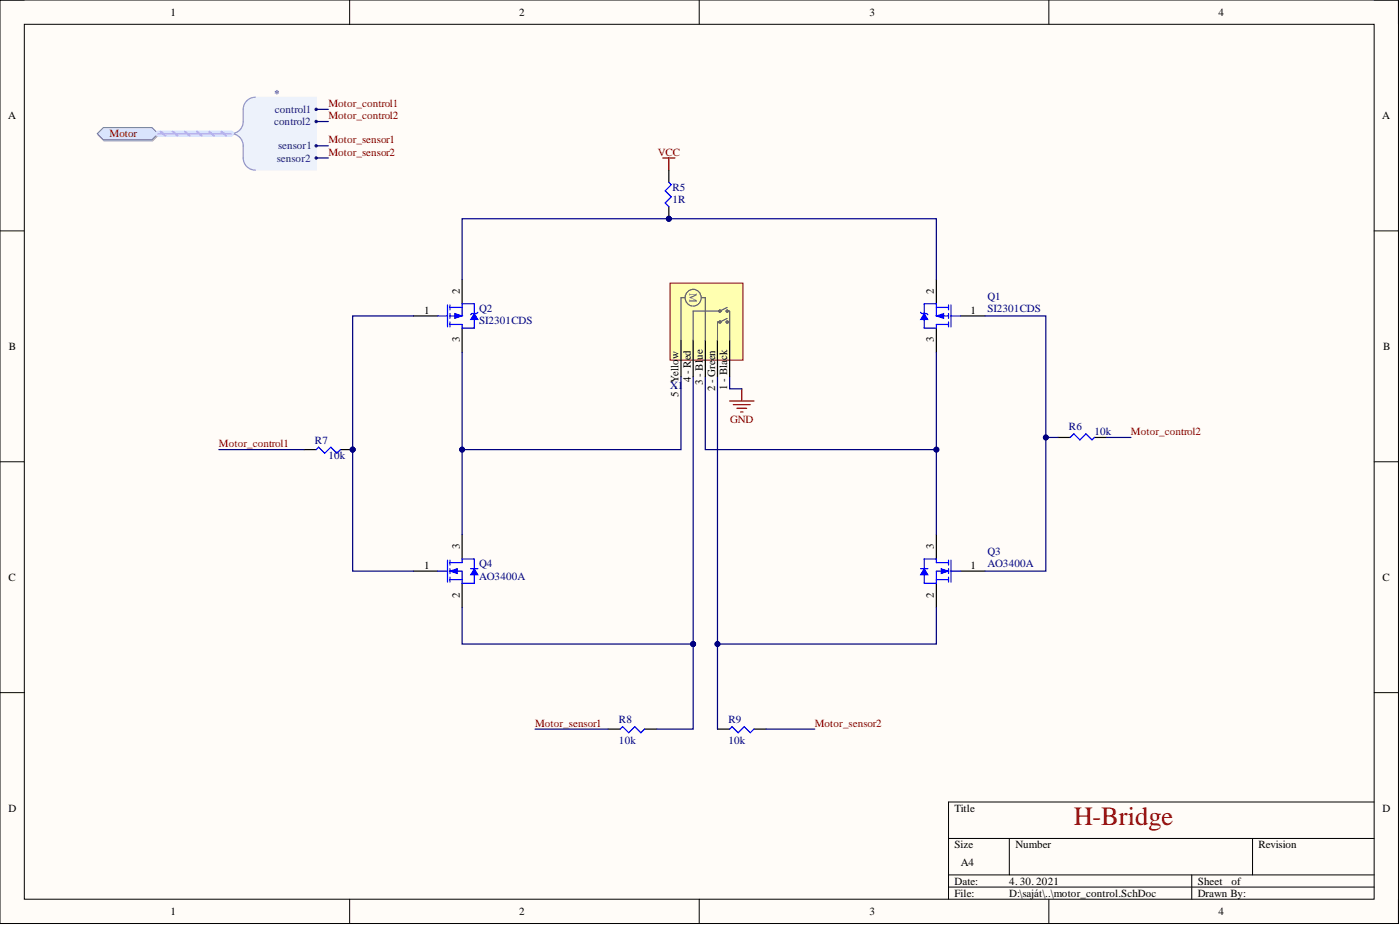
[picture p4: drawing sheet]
<svg xmlns="http://www.w3.org/2000/svg" width="292mm" height="193mm" viewBox="0 0 292 193" stroke-linecap="round" stroke-linejoin="round" font-family="sans-serif">
<defs><g id="words">
<text font-size="5.5" fill="#980000" x="224" y="172.2">H-Bridge</text>
<g font-size="2.3">
<text x="35.6" y="3.3">1</text>
<text x="108.3" y="3.3">2</text>
<text x="181.4" y="3.3">3</text>
<text x="254.2" y="3.3">4</text>
<text x="1.7" y="24.8">A</text>
<text x="288.4" y="24.8">A</text>
<text x="88.5" y="65.4">1</text>
<text x="95.9" y="61.3" transform="rotate(-90 95.9 61.3)">2</text>
<text x="194.9" y="61.3" transform="rotate(-90 194.9 61.3)">2</text>
<text x="202.5" y="65.4">1</text>
<text x="95.9" y="71.4" transform="rotate(-90 95.9 71.4)">3</text>
<text x="194.9" y="71.4" transform="rotate(-90 194.9 71.4)">3</text>
<text x="1.9" y="73">B</text>
<text x="141.6" y="75" transform="rotate(-90 141.6 75)">w</text>
<text x="146.7" y="75.1" transform="rotate(-90 146.7 75.1)">ue</text>
<text x="151.7" y="75.1" transform="rotate(-90 151.7 75.1)">ck</text>
<text x="288.6" y="73">B</text>
<text x="141.6" y="82.8" transform="rotate(-90 141.6 82.8)">5 - Yello</text>
<text x="144.1" y="79.8" transform="rotate(-90 144.1 79.8)">4 - Red</text>
<text x="146.7" y="80.4" transform="rotate(-90 146.7 80.4)">3 - Bl</text>
<text x="149.2" y="81.6" transform="rotate(-90 149.2 81.6)">2 - Green</text>
<text x="151.7" y="81.4" transform="rotate(-90 151.7 81.4)">1 - Bla</text>
<text x="88.5" y="118.6">1</text>
<text x="95.9" y="114.6" transform="rotate(-90 95.9 114.6)">3</text>
<text x="194.9" y="114.6" transform="rotate(-90 194.9 114.6)">3</text>
<text x="202.5" y="118.6">1</text>
<text x="1.8" y="121.2">C</text>
<text x="95.9" y="124.7" transform="rotate(-90 95.9 124.7)">2</text>
<text x="194.9" y="124.7" transform="rotate(-90 194.9 124.7)">2</text>
<text x="288.5" y="121.2">C</text>
<text x="1.8" y="169.3">D</text>
<text x="199.2" y="169.3">Title</text>
<text x="288.5" y="169.3">D</text>
<text x="199.2" y="176.9">Size</text>
<text x="211.9" y="176.9">Number</text>
<text x="262.6" y="176.9">Revision</text>
<text x="199.2" y="184.5">Date:</text>
<text x="200.4" y="180.7">A4</text>
<text x="210.6" y="184.5">4. 30. 2021</text>
<text x="249.9" y="184.5">Sheet</text>
<text x="256.9" y="184.5">of</text>
<text x="35.6" y="190.9">1</text>
<text x="108.3" y="190.9">2</text>
<text x="181.4" y="190.9">3</text>
<text x="199.2" y="187.1">File:</text>
<text x="210.6" y="187.1">D:\saját\..\motor_control.SchDoc</text>
<text x="249.9" y="187.1">Drawn By:</text>
<text x="254.2" y="190.9">4</text>
</g>
<g font-size="2.3" fill="#003a70">
<text x="57.3" y="23.6">control1</text>
<text x="57.2" y="26.1">control2</text>
<text x="57.8" y="33.7">sensor2</text>
<text x="58" y="31.2">sensor1</text>
</g>
<g font-size="2.3" fill="#000080">
<text x="58.4" y="18.3" transform="rotate(-180 58.4 18.3)">*</text>
<text x="140.3" y="39.8">R5</text>
<text x="140.3" y="42.3">1R</text>
<text x="100" y="65.2">Q2</text>
<text x="206" y="62.6">Q1</text>
<text x="206" y="65.2">SI2301CDS</text>
<text x="100" y="67.7">SI2301CDS</text>
<text x="139.8" y="81.1">X1</text>
<text x="223" y="89.7">R6</text>
<text x="65.7" y="92.5">R7</text>
<text x="68.5" y="95.8">10k</text>
<text x="228.4" y="90.8">10k</text>
<text x="100" y="118.4">Q4</text>
<text x="206" y="115.9">Q3</text>
<text x="206" y="118.4">AO3400A</text>
<text x="100" y="120.9">AO3400A</text>
<text x="129.1" y="150.8">R8</text>
<text x="129.1" y="155.1">10k</text>
<text x="152" y="150.8">R9</text>
<text x="152" y="155.1">10k</text>
</g>
<g font-size="2.3" fill="#800000">
<text x="68.5" y="22.3">Motor_control1</text>
<text x="22.8" y="28.6">Motor</text>
<text x="68.5" y="24.8">Motor_control2</text>
<text x="68.5" y="29.9">Motor_sensor1</text>
<text x="68.5" y="32.4">Motor_sensor2</text>
<text x="137.3" y="32.4">VCC</text>
<text x="152.3" y="88.2">GND</text>
<text x="45.7" y="93.3">Motor_control1</text>
<text x="236" y="90.8">Motor_control2</text>
<text x="111.6" y="151.6">Motor_sensor1</text>
<text x="170" y="151.6">Motor_sensor2</text>
</g>
<text font-size="2.3" fill="#5b5a68" x="143.9" y="61.1" transform="rotate(90 143.9 61.1)">M</text>
</g></defs>
<path d="M0 0h291.8v192.7h-291.8z" fill-rule="evenodd" fill="#fffcf8"/>
<path d="M0 0h291.8v192.7h-291.8z" fill="none" stroke="#000" stroke-width=".21"/>
<path d="M5.1 5.1h281.6v182.5h-281.6z" fill-rule="evenodd" fill="#fffcf8"/>
<g fill="none" stroke="#000" stroke-width=".21">
<path d="M0 0h5.1M5.1 5.1h281.6v182.5h-281.6zM72.9 0v5.1M145.9 0v5.1M218.8 0v5.1M286.7 0h5.1v5.1M0 48.2h5.1M286.7 48.2h5.1M0 96.3h5.1M286.7 96.3h5.1M0 144.5h5.1M286.7 144.5h5.1"/>
<path d="M197.9 174.9h88.8M210.6 174.9v7.6M261.3 174.9v7.6M286.7 167.3h-88.8v20.3M72.9 187.6v5.1M145.9 187.6v5.1M197.9 182.5h88.8M197.9 185.1h88.8M218.8 187.6v5.1M248.6 182.5v5.1M291.8 187.6v5.1"/>
</g>
<path d="M138.3 33h2.5M139.5 33v2.5M152.2 83.7h5.1M153 84.4h3.5M153.8 85.2h2M154.5 85.9h.5M154.8 81.1v2.6" fill="none" stroke="#800000" stroke-width=".25"/>
<circle cx="73.6" cy="93.8" r=".51" fill="#000080"/>
<circle cx="73.6" cy="93.8" r=".51" fill="none" stroke="#000080" stroke-width=".21"/>
<path d="M63.4 93.8h2.6M71 93.8h2.6" fill="none" stroke="#000" stroke-width=".25"/>
<circle cx="73.6" cy="93.8" r=".51" fill="#000080"/>
<circle cx="73.6" cy="93.8" r=".51" fill="none" stroke="#000080" stroke-width=".21"/>
<path d="M66 93.8l.5-.5 1.2 1.3 1.3-1.3 1.3 1.3 .7-.8M223.3 91.3l.7-.8 1.3 1.3 1.3-1.3 1.2 1.3 .6-.5" fill="none" stroke="#00f" stroke-width=".25"/>
<path d="M220.7 91.3h2.6M228.4 91.3h2.5" fill="none" stroke="#000" stroke-width=".25"/>
<circle cx="139.5" cy="45.6" r=".51" fill="#000080"/>
<circle cx="139.5" cy="45.6" r=".51" fill="none" stroke="#000080" stroke-width=".21"/>
<path d="M139.5 35.5v2.5M139.5 43.1v2.5" fill="none" stroke="#000" stroke-width=".25"/>
<circle cx="139.5" cy="45.6" r=".51" fill="#000080"/>
<circle cx="139.5" cy="45.6" r=".51" fill="none" stroke="#000080" stroke-width=".21"/>
<path d="M139.5 38l.6 .5-1.3 1.3 1.3 1.3-1.3 1.2 .7 .8M195.4 117.4h2.5M197.9 119.1h-2.5v2.6M197.9 116.9v1M197.9 118.6v1.1M198.4 119.1h2M198.4 116.9v4.5M195.4 120.9h2.5M197.9 120.4v1M129.4 152.1l.5-.5 1.3 1.3 1.2-1.3 1.3 1.3 .8-.8M152.2 152.1l.5-.5 1.3 1.3 1.3-1.3 1.2 1.3 .8-.8" fill="none" stroke="#00f" stroke-width=".25"/>
<path d="M195.4 111.5v5.1M200.4 119.1h5.1M195.4 121.7v5.1M126.9 152.1h2.5M134.5 152.1h2.5M149.7 152.1h2.5M157.3 152.1h2.5" fill="none" stroke="#000" stroke-width=".25"/>
<path d="M196.4 118.6l1.5 .5-1.5 .6z" fill="#00f"/>
<path d="M196.4 118.6l1.5 .5-1.5 .6z" fill="none" stroke="#00f" stroke-width=".21"/>
<path d="M192.8 119.9v1.8h2.6M195.4 117.4v-.8h-2.6v2" fill="none" stroke="#00f" stroke-width=".25"/>
<path d="M192.8 118.6l.8 1.3h-1.5z" fill="#00f"/>
<path d="M192.8 118.6l.8 1.3h-1.5z" fill="none" stroke="#00f" stroke-width=".21"/>
<path d="M91.3 119.1h2.1M93.4 116.9v4.5M93.9 117.4h2.5M93.9 119.1h2.5v2.6M93.9 116.9v1M93.9 118.6v1.1M192.1 118.6h1.5M93.9 120.9h2.5M93.9 120.4v1" fill="none" stroke="#00f" stroke-width=".25"/>
<path d="M86.3 119.1h5M96.4 111.5v5.1M96.4 121.7v5.1" fill="none" stroke="#000" stroke-width=".25"/>
<path d="M93.9 119.1l1.5-.5v1.1z" fill="#00f"/>
<path d="M93.9 119.1l1.5-.5v1.1z" fill="none" stroke="#00f" stroke-width=".21"/>
<path d="M96.4 117.4v-.8h2.6v2M99 119.9v1.8h-2.6" fill="none" stroke="#00f" stroke-width=".25"/>
<path d="M99 118.6l.7 1.3h-1.5z" fill="#00f"/>
<path d="M99 118.6l.7 1.3h-1.5z" fill="none" stroke="#00f" stroke-width=".21"/>
<path d="M195.4 67.7h2.5M195.4 63.4v2.5h2.5M195.4 64.1h2.5M197.9 63.6v1M197.9 65.4v1M197.9 67.2v1M198.4 65.9h2M198.4 63.6v4.6M98.2 118.6h1.5" fill="none" stroke="#00f" stroke-width=".25"/>
<path d="M195.4 58.3v5.1M195.4 68.4v5.1M200.4 65.9h5.1" fill="none" stroke="#000" stroke-width=".25"/>
<path d="M195.4 65.9l1.5-.5v1z" fill="#00f"/>
<path d="M195.4 65.9l1.5-.5v1z" fill="none" stroke="#00f" stroke-width=".21"/>
<path d="M195.4 67.7v.7h-2.6" fill="none" stroke="#00f" stroke-width=".25"/>
<path d="M192.8 65.4l.8 1.3h-1.5z" fill="#00f"/>
<path d="M192.8 65.4l.8 1.3h-1.5z" fill="none" stroke="#00f" stroke-width=".21"/>
<path d="M91.3 65.9h2.1M93.4 63.6v4.6M93.9 67.7h2.5M93.9 64.1h2.5M93.9 63.6v1M93.9 65.4v1M93.9 67.2v1M96.4 63.4v2.5h-2.5M192.1 65.2l.2 .2h1l.3 .3M192.8 66.7v1.7M195.4 63.4h-2.6v2" fill="none" stroke="#00f" stroke-width=".25"/>
<path d="M96.4 58.3v5.1M86.3 65.9h5M96.4 68.4v5.1" fill="none" stroke="#000" stroke-width=".25"/>
<path d="M94.9 65.4l1.5 .5-1.5 .5z" fill="#00f"/>
<path d="M94.9 65.4l1.5 .5-1.5 .5z" fill="none" stroke="#00f" stroke-width=".21"/>
<path d="M96.4 67.7v.7h2.6" fill="none" stroke="#00f" stroke-width=".25"/>
<path d="M99 65.4l.7 1.3h-1.5z" fill="#00f"/>
<path d="M99 65.4l.7 1.3h-1.5z" fill="none" stroke="#00f" stroke-width=".21"/>
<path d="M96.4 63.4h2.6v2M99 66.7v1.7M99.7 65.2l-.2 .2h-1.1l-.2 .3" fill="none" stroke="#00f" stroke-width=".25"/>
<path d="M51.1 21.5l.9-.9 1.3-.3h12.7v15.2h-12.7l-1.3-.3-.9-1-.4-1.2v-3.2l-.6-1.1-1.3-.8 1.3-.9 .6-1v-3.2z" fill-rule="evenodd" fill="#edf2fb"/>
<path d="M51.1 21.5l.9-.9 1.3-.3h12.7v15.2h-12.7l-1.3-.3-.9-1-.4-1.2v-3.2l-.6-1.1-1.3-.8 1.3-.9 .6-1v-3.2z" fill="none" stroke="#edf2fb" stroke-width=".21"/>
<path d="M53.3 20.3a2.54 2.54 0 0 0-2.6 2.5v2.6a2.53 2.53 0 0 1-2.5 2.5 2.53 2.53 0 0 1 2.5 2.5v2.6a2.53 2.53 0 0 0 2.6 2.5" fill="none" stroke="#8f9ec9" stroke-width=".25"/>
<circle cx="66" cy="22.8" r=".25" fill="#003a70"/>
<circle cx="66" cy="22.8" r=".25" fill="none" stroke="#003a70" stroke-width=".21"/>
<circle cx="66" cy="25.4" r=".25" fill="#003a70"/>
<circle cx="66" cy="25.4" r=".25" fill="none" stroke="#003a70" stroke-width=".21"/>
<circle cx="66" cy="30.4" r=".25" fill="#003a70"/>
<circle cx="66" cy="30.4" r=".25" fill="none" stroke="#003a70" stroke-width=".21"/>
<circle cx="66" cy="33" r=".25" fill="#003a70"/>
<circle cx="66" cy="33" r=".25" fill="none" stroke="#003a70" stroke-width=".21"/>
<path d="M20.4 28.1l1.3-1.2h10.1l1.3 1.2-1.3 1.3h-10.1z" fill-rule="evenodd" fill="#bac0ca"/>
<path d="M20.4 28.1l1.3-1.2h10.1l1.3 1.2-1.3 1.3h-10.1z" fill="none" stroke="#a6acb6" stroke-width=".21"/>
<path d="M20.3 27.9l1.3-1.3h10.1l1.3 1.3-1.3 1.3h-10.1z" fill-rule="evenodd" fill="#d5e4ff"/>
<path d="M20.3 27.9l1.3-1.3h10.1l1.3 1.3-1.3 1.3h-10.1z" fill="none" stroke="#71809b" stroke-width=".21"/>
<path d="M149.7 78.6v55.8" fill="none" stroke="#000080" stroke-width=".25"/>
<circle cx="149.7" cy="134.4" r=".51" fill="#000080"/>
<circle cx="149.7" cy="134.4" r=".51" fill="none" stroke="#000080" stroke-width=".21"/>
<path d="M33 27.9h15.2" fill="none" stroke="#cbdaff" stroke-width="1.3"/>
<path d="M33.5 27.4l1 .9M36 27.4l1 .9M38.6 27.4l1 .9M41.1 27.4l1 .9M43.6 27.4l1.1 .9M46.2 27.4l1 .9" fill="none" stroke="#adbce7" stroke-width=".38"/>
<path d="M33 27.9h15.2" fill="none" stroke="#adbce7" stroke-width=".25"/>
<path d="M66 33h2.5M66 30.4h2.5M66 25.4h2.5M66 22.8h2.5M86.3 65.9h-12.7v53.2h12.7M45.7 93.8h17.7" fill="none" stroke="#000080" stroke-width=".25"/>
<circle cx="73.6" cy="93.8" r=".51" fill="#000080"/>
<circle cx="73.6" cy="93.8" r=".51" fill="none" stroke="#000080" stroke-width=".21"/>
<path d="M96.4 126.8v7.6h48.2" fill="none" stroke="#000080" stroke-width=".25"/>
<circle cx="144.6" cy="134.4" r=".51" fill="#000080"/>
<circle cx="144.6" cy="134.4" r=".51" fill="none" stroke="#000080" stroke-width=".21"/>
<path d="M96.4 73.5v20.3h45.7v-15.2" fill="none" stroke="#000080" stroke-width=".25"/>
<circle cx="96.4" cy="93.8" r=".51" fill="#000080"/>
<circle cx="96.4" cy="93.8" r=".51" fill="none" stroke="#000080" stroke-width=".21"/>
<path d="M96.4 58.3v-12.7h99v12.7" fill="none" stroke="#000080" stroke-width=".25"/>
<circle cx="139.5" cy="45.6" r=".51" fill="#000080"/>
<circle cx="139.5" cy="45.6" r=".51" fill="none" stroke="#000080" stroke-width=".21"/>
<path d="M144.6 134.4v17.7h-7.6M111.6 152.1h15.3" fill="none" stroke="#000080" stroke-width=".25"/>
<circle cx="144.6" cy="134.4" r=".51" fill="#000080"/>
<circle cx="144.6" cy="134.4" r=".51" fill="none" stroke="#000080" stroke-width=".21"/>
<path d="M195.4 73.5v20.3h-48.2v-15.2" fill="none" stroke="#000080" stroke-width=".25"/>
<circle cx="195.4" cy="93.8" r=".51" fill="#000080"/>
<circle cx="195.4" cy="93.8" r=".51" fill="none" stroke="#000080" stroke-width=".21"/>
<path d="M195.4 126.8v7.6h-45.7v17.7" fill="none" stroke="#000080" stroke-width=".25"/>
<circle cx="149.7" cy="134.4" r=".51" fill="#000080"/>
<circle cx="149.7" cy="134.4" r=".51" fill="none" stroke="#000080" stroke-width=".21"/>
<path d="M152.2 78.6v2.5h2.6M205.5 65.9h12.7v53.2h-12.7M159.8 152.1h10.2" fill="none" stroke="#000080" stroke-width=".25"/>
<circle cx="218.2" cy="91.3" r=".51" fill="#000080"/>
<circle cx="218.2" cy="91.3" r=".51" fill="none" stroke="#000080" stroke-width=".21"/>
<path d="M218.2 91.3h2.5" fill="none" stroke="#000080" stroke-width=".25"/>
<circle cx="218.2" cy="91.3" r=".51" fill="#000080"/>
<circle cx="218.2" cy="91.3" r=".51" fill="none" stroke="#000080" stroke-width=".21"/>
<path d="M96.4 93.8v17.7M230.9 91.3h5.1" fill="none" stroke="#000080" stroke-width=".25"/>
<circle cx="96.4" cy="93.8" r=".51" fill="#000080"/>
<circle cx="96.4" cy="93.8" r=".51" fill="none" stroke="#000080" stroke-width=".21"/>
<path d="M144.6 78.6v55.8" fill="none" stroke="#000080" stroke-width=".25"/>
<circle cx="144.6" cy="134.4" r=".51" fill="#000080"/>
<circle cx="144.6" cy="134.4" r=".51" fill="none" stroke="#000080" stroke-width=".21"/>
<path d="M195.4 93.8v17.7" fill="none" stroke="#000080" stroke-width=".25"/>
<circle cx="195.4" cy="93.8" r=".51" fill="#000080"/>
<circle cx="195.4" cy="93.8" r=".51" fill="none" stroke="#000080" stroke-width=".21"/>
<path d="M139.8 59.1h15.2v16h-15.2z" fill-rule="evenodd" fill="#ffffb0"/>
<path d="M139.8 59.1h15.2v16h-15.2z" fill="none" stroke="#800000" stroke-width=".21"/>
<path d="M142.1 71v7.6M144.6 71v7.6M147.2 71v7.6M149.7 71v7.6M152.2 71v7.6" fill="none" stroke="#000" stroke-width=".25"/>
<g fill="none" stroke="#5b5a68" stroke-width=".25">
<path d="M142.8 62.1h-.7v8.9M144.4 63.8a1.75 1.75 0 0 1-1.2-2.7 1.75 1.75 0 0 1 3 .2 1.75 1.75 0 0 1-1.6 2.6M146.4 62.1h.8v8.9M151.7 66.4l-1.5 .8h-.5v3.8M151.7 67.2h.5M151.7 64.9h.5v6.1M151.7 64.1l-1.5 .8h-5.6v6.1"/>
<circle cx="150.2" cy="64.9" r=".21"/>
<circle cx="150.2" cy="67.2" r=".21"/>
<circle cx="151.7" cy="64.9" r=".21"/>
<circle cx="151.7" cy="67.2" r=".21"/>
</g>
<use href="#words"/>
</svg>
